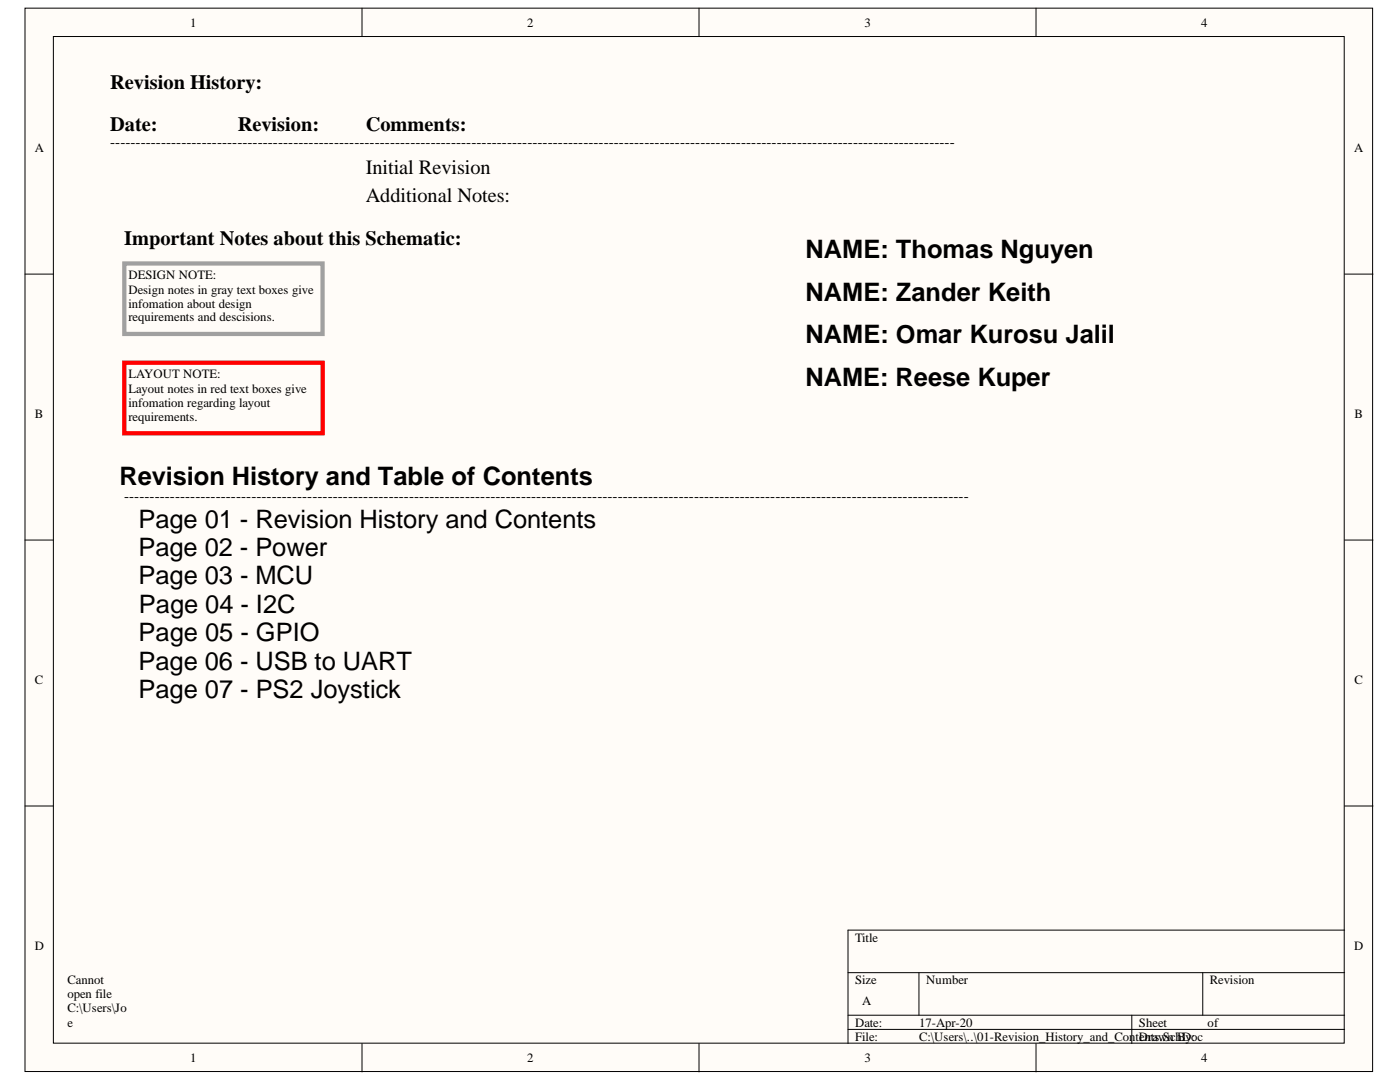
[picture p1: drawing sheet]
<svg xmlns="http://www.w3.org/2000/svg" width="279mm" height="216mm" viewBox="0 0 279 216" stroke-linecap="round" stroke-linejoin="round" font-family="sans-serif">
<defs><g id="words">
<g font-size="5.1">
<text x="160.8" y="51.5">NAME: Thomas Nguyen</text>
<text x="160.8" y="60">NAME: Zander Keith</text>
<text x="160.8" y="68.5">NAME: Omar Kurosu Jalil</text>
<text x="160.8" y="77">NAME: Reese Kuper</text>
<text x="23.8" y="96.8">Revision History and Table of Contents</text>
<text x="27.7" y="105.3">Page 01 - Revision History and Contents</text>
<text x="27.7" y="111">Page 02 - Power</text>
<text x="27.7" y="116.6">Page 03 - MCU</text>
<text x="27.7" y="122.3">Page 04 - I2C</text>
<text x="27.7" y="128">Page 05 - GPIO</text>
<text x="27.7" y="133.6">Page 06 - USB to UART</text>
<text x="27.7" y="139.3">Page 07 - PS2 Joystick</text>
</g>
<g font-size="4.1">
<text x="22" y="17.8">Revision History:</text>
<text x="22" y="26.2">Date:</text>
<text x="47.4" y="26.2">Revision:</text>
<text x="73" y="26.2">Comments:</text>
<text x="73" y="34.7">Initial Revision</text>
<text x="73" y="40.4">Additional Notes:</text>
<text x="24.8" y="48.9">Important Notes about this Schematic:</text>
</g>
<g font-size="3">
<text x="22" y="29.2">----------------------------------------------------------------------------------------------------------------------------------------------------------------------</text>
<text x="24.8" y="100.1">----------------------------------------------------------------------------------------------------------------------------------------------------------------------</text>
</g>
<g font-size="2.5">
<text x="38" y="5.3">1</text>
<text x="105.2" y="5.3">2</text>
<text x="172.5" y="5.3">3</text>
<text x="239.7" y="5.3">4</text>
<text x="6.9" y="30.4">A</text>
<text x="270.3" y="30.4">A</text>
<text x="25.6" y="55.7">DESIGN NOTE:</text>
<text x="25.6" y="58.6">Design notes in gray text boxes give</text>
<text x="25.6" y="61.4">infomation about design</text>
<text x="25.6" y="64.1">requirements and descisions.</text>
<text x="25.6" y="75.5">LAYOUT NOTE:</text>
<text x="6.9" y="83.5">B</text>
<text x="25.6" y="78.3">Layout notes in red text boxes give</text>
<text x="25.6" y="81.1">infomation regarding layout</text>
<text x="270.3" y="83.5">B</text>
<text x="25.6" y="84">requirements.</text>
<text x="6.9" y="136.6">C</text>
<text x="270.3" y="136.6">C</text>
<text x="6.9" y="189.6">D</text>
<text x="170.6" y="187.9">Title</text>
<text x="270.3" y="189.6">D</text>
<text x="13.4" y="196.4">Cannot</text>
<text x="170.6" y="196.4">Size</text>
<text x="184.9" y="196.4">Number</text>
<text x="241.4" y="196.4">Revision</text>
<text x="13.4" y="199.2">open file</text>
<text x="13.4" y="202">C:\Users\Jo</text>
<text x="172.1" y="200.6">A</text>
<text x="13.4" y="204.9">e</text>
<text x="13.4" y="207.6">Krachey\B</text>
<text x="170.6" y="204.9">Date:</text>
<text x="170.6" y="207.6">File:</text>
<text x="183.4" y="204.9">17-Apr-20</text>
<text x="183.4" y="207.6">C:\Users\..\01-Revision_History_and_ContDrawn By:</text>
<text x="227.3" y="204.9">Sheet</text>
<text x="227.3" y="207.6">ents.SchDoc</text>
<text x="241" y="204.9">of</text>
<text x="13.4" y="213.3">ECE315\20</text>
<text x="38" y="212">1</text>
<text x="105.2" y="212">2</text>
<text x="172.5" y="212">3</text>
<text x="239.7" y="212">4</text>
</g>
</g></defs>
<g fill="#fffcf8" stroke="#000" stroke-width=".2">
<path d="M5 1.6h268.9v212.2h-268.9z"/>
<path d="M10.7 7.3h257.6v200.9h-257.6z"/>
</g>
<g fill="none" stroke="#000" stroke-width=".2">
<path d="M72.2 1.6v5.7M139.5 1.6v5.7M206.8 1.6v5.7M5 54.7h5.7M268.4 54.7h5.6M5 107.8h5.7M268.4 107.8h5.6M5 160.8h5.7M268.4 160.8h5.6M169.2 194.1h99.2M183.4 194.1v8.5M240 194.1v8.5"/>
<path d="M268.4 185.6h-99.2v22.6M72.2 208.2v5.7M139.5 208.2v5.7M169.2 202.6h99.2M169.2 205.4h99.2M206.8 208.2v5.7M225.9 202.6v5.6"/>
</g>
<path d="M24.8 52.6h39.6v14h-39.6z" fill="none" stroke="#a0a0a0" stroke-width=".85"/>
<path d="M24.8 72.4h39.6v14h-39.6z" fill="none" stroke="#f00" stroke-width=".85"/>
<use href="#words"/>
</svg>
